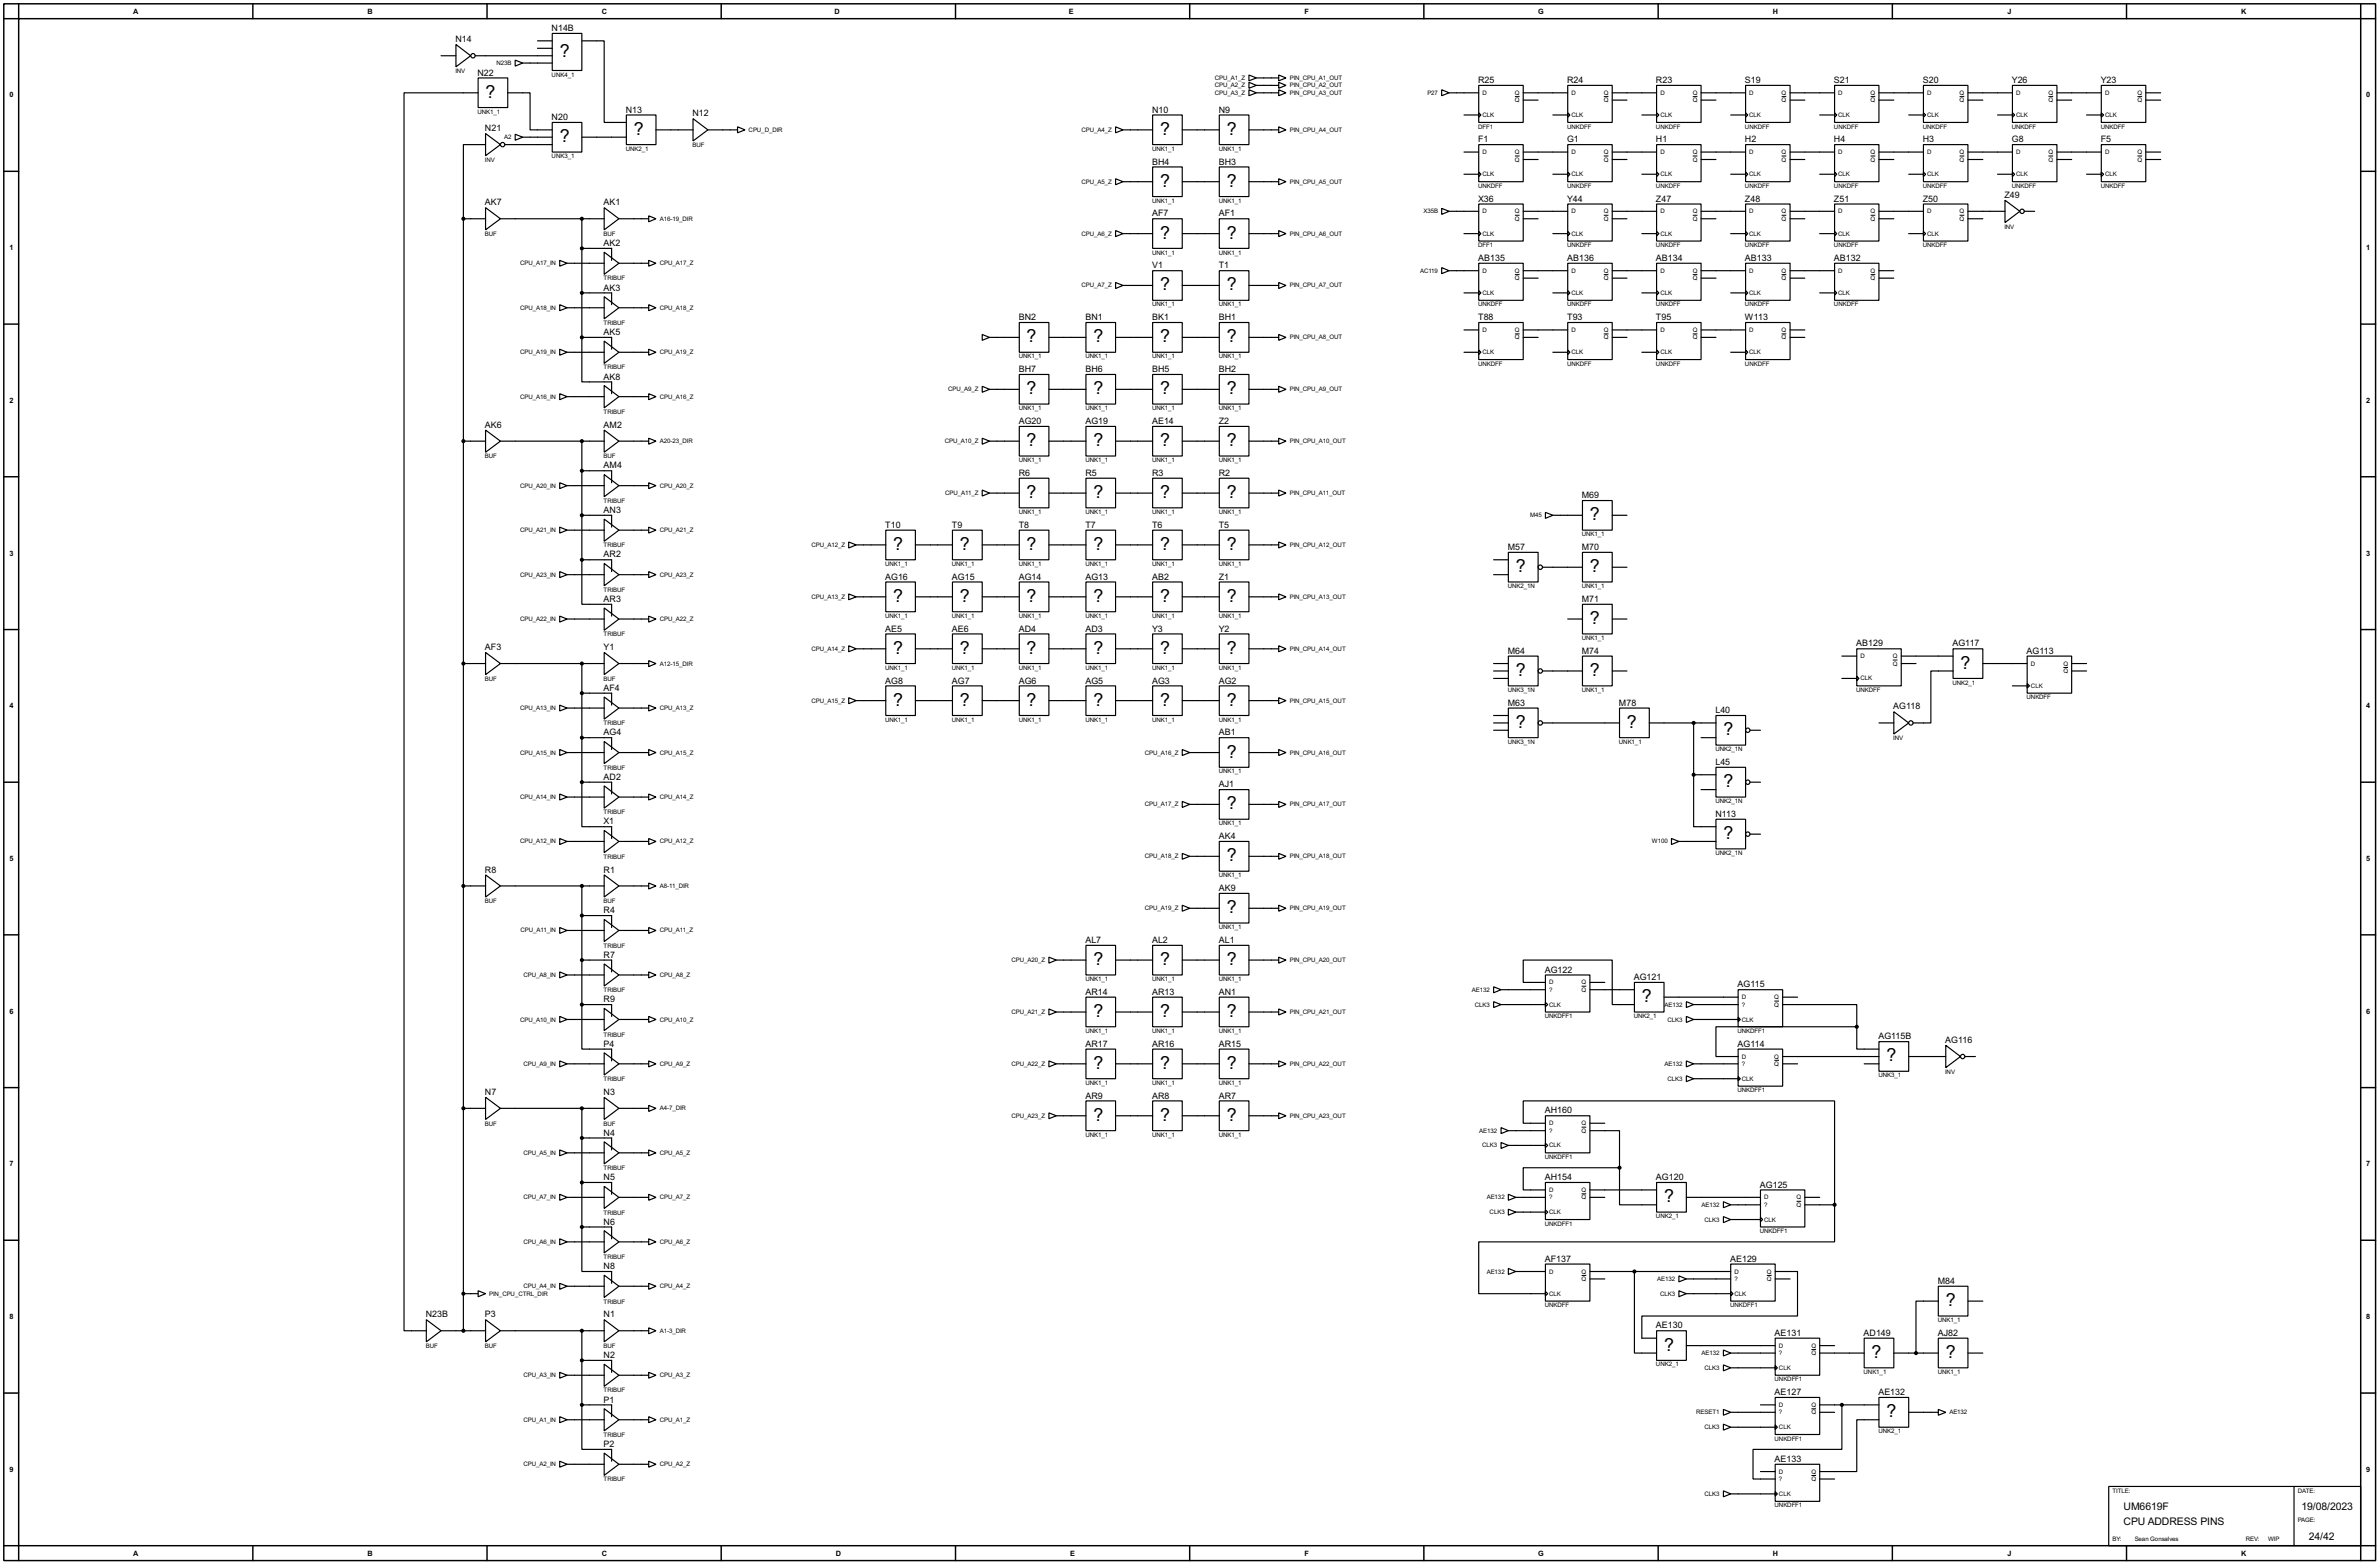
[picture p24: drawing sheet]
<svg xmlns="http://www.w3.org/2000/svg" width="815mm" height="536mm" viewBox="0 0 815 536" stroke-linecap="round" stroke-linejoin="round" font-family="sans-serif">
<defs><g id="words">
<g font-size="6.9">
<text x="191.8" y="19.5">?</text>
<text x="166.4" y="33.4">?</text>
<text x="217.2" y="46.1">?</text>
<text x="397.6" y="46.1">?</text>
<text x="420.4" y="46.1">?</text>
<text x="191.8" y="48.7">?</text>
<text x="397.6" y="64">?</text>
<text x="420.4" y="64">?</text>
<text x="397.6" y="81.8">?</text>
<text x="420.4" y="81.8">?</text>
<text x="397.6" y="99.5">?</text>
<text x="420.4" y="99.5">?</text>
<text x="351.8" y="117.3">?</text>
<text x="374.7" y="117.3">?</text>
<text x="397.6" y="117.3">?</text>
<text x="420.4" y="117.3">?</text>
<text x="351.8" y="135">?</text>
<text x="374.7" y="135">?</text>
<text x="397.6" y="135">?</text>
<text x="420.4" y="135">?</text>
<text x="351.8" y="152.9">?</text>
<text x="374.7" y="152.9">?</text>
<text x="397.6" y="152.9">?</text>
<text x="420.4" y="152.9">?</text>
<text x="351.8" y="170.7">?</text>
<text x="374.7" y="170.7">?</text>
<text x="397.6" y="170.7">?</text>
<text x="420.4" y="170.7">?</text>
<text x="544.9" y="178.3">?</text>
<text x="306.1" y="188.4">?</text>
<text x="329" y="188.4">?</text>
<text x="351.8" y="188.4">?</text>
<text x="374.7" y="188.4">?</text>
<text x="397.6" y="188.4">?</text>
<text x="420.4" y="188.4">?</text>
<text x="519.5" y="196.1">?</text>
<text x="544.9" y="196.1">?</text>
<text x="306.1" y="206.2">?</text>
<text x="329" y="206.2">?</text>
<text x="351.8" y="206.2">?</text>
<text x="374.7" y="206.2">?</text>
<text x="397.6" y="206.2">?</text>
<text x="420.4" y="206.2">?</text>
<text x="544.9" y="213.8">?</text>
<text x="306.1" y="224">?</text>
<text x="329" y="224">?</text>
<text x="351.8" y="224">?</text>
<text x="374.7" y="224">?</text>
<text x="397.6" y="224">?</text>
<text x="420.4" y="224">?</text>
<text x="519.5" y="231.6">?</text>
<text x="544.9" y="231.6">?</text>
<text x="671.9" y="229.1">?</text>
<text x="306.1" y="241.8">?</text>
<text x="329" y="241.8">?</text>
<text x="351.8" y="241.8">?</text>
<text x="374.7" y="241.8">?</text>
<text x="397.6" y="241.8">?</text>
<text x="420.4" y="241.8">?</text>
<text x="519.5" y="249.4">?</text>
<text x="557.6" y="249.4">?</text>
<text x="590.6" y="251.9">?</text>
<text x="420.4" y="259.6">?</text>
<text x="590.6" y="269.7">?</text>
<text x="420.4" y="277.3">?</text>
<text x="590.6" y="287.5">?</text>
<text x="420.4" y="295.1">?</text>
<text x="420.4" y="312.9">?</text>
<text x="374.7" y="330.7">?</text>
<text x="397.6" y="330.7">?</text>
<text x="420.4" y="330.7">?</text>
<text x="562.7" y="343.4">?</text>
<text x="374.7" y="348.5">?</text>
<text x="397.6" y="348.5">?</text>
<text x="420.4" y="348.5">?</text>
<text x="646.5" y="363.7">?</text>
<text x="374.7" y="366.2">?</text>
<text x="397.6" y="366.2">?</text>
<text x="420.4" y="366.2">?</text>
<text x="374.7" y="384">?</text>
<text x="397.6" y="384">?</text>
<text x="420.4" y="384">?</text>
<text x="570.3" y="412">?</text>
<text x="666.8" y="447.5">?</text>
<text x="570.3" y="462.8">?</text>
<text x="641.4" y="465.3">?</text>
<text x="666.8" y="465.3">?</text>
<text x="646.5" y="485.6">?</text>
</g>
<g font-size="4">
<text x="727.8" y="517.5">UM6619F</text>
<text x="788.7" y="517.5">19/08/2023</text>
<text x="727.8" y="522.5">CPU ADDRESS PINS</text>
<text x="791.3" y="527.6">24/42</text>
</g>
<g font-size="3.4">
<text x="189.1" y="10.6">N14B</text>
<text x="156.1" y="14.5">N14</text>
<text x="163.7" y="25.9">N22</text>
<text x="506.6" y="28.4">R25</text>
<text x="537.1" y="28.4">R24</text>
<text x="567.5" y="28.4">R23</text>
<text x="598" y="28.4">S19</text>
<text x="628.5" y="28.4">S21</text>
<text x="659" y="28.4">S20</text>
<text x="689.5" y="28.4">Y26</text>
<text x="719.9" y="28.4">Y23</text>
<text x="189.1" y="41.1">N20</text>
<text x="214.5" y="38.6">N13</text>
<text x="237.3" y="39.9">N12</text>
<text x="394.8" y="38.6">N10</text>
<text x="417.7" y="38.6">N9</text>
<text x="166.2" y="45">N21</text>
<text x="506.6" y="48.7">F1</text>
<text x="537.1" y="48.7">G1</text>
<text x="567.5" y="48.7">H1</text>
<text x="598" y="48.7">H2</text>
<text x="628.5" y="48.7">H4</text>
<text x="659" y="48.7">H3</text>
<text x="689.5" y="48.7">G8</text>
<text x="719.9" y="48.7">F5</text>
<text x="394.8" y="56.4">BH4</text>
<text x="417.7" y="56.4">BH3</text>
<text x="166.2" y="70.4">AK7</text>
<text x="206.9" y="70.4">AK1</text>
<text x="506.6" y="69.1">X36</text>
<text x="537.1" y="69.1">Y44</text>
<text x="567.5" y="69.1">Z47</text>
<text x="598" y="69.1">Z48</text>
<text x="628.5" y="69.1">Z51</text>
<text x="659" y="69.1">Z50</text>
<text x="686.9" y="67.8">Z49</text>
<text x="394.8" y="74.1">AF7</text>
<text x="417.7" y="74.1">AF1</text>
<text x="206.9" y="84.3">AK2</text>
<text x="506.6" y="89.4">AB135</text>
<text x="537.1" y="89.4">AB136</text>
<text x="567.5" y="89.4">AB134</text>
<text x="598" y="89.4">AB133</text>
<text x="628.5" y="89.4">AB132</text>
<text x="394.8" y="92">V1</text>
<text x="417.7" y="92">T1</text>
<text x="206.9" y="99.5">AK3</text>
<text x="349.1" y="109.7">BN2</text>
<text x="372" y="109.7">BN1</text>
<text x="394.8" y="109.7">BK1</text>
<text x="417.7" y="109.7">BH1</text>
<text x="506.6" y="109.7">T88</text>
<text x="537.1" y="109.7">T93</text>
<text x="567.5" y="109.7">T95</text>
<text x="598" y="109.7">W113</text>
<text x="206.9" y="114.8">AK5</text>
<text x="206.9" y="130.1">AK8</text>
<text x="349.1" y="127.5">BH7</text>
<text x="372" y="127.5">BH6</text>
<text x="394.8" y="127.5">BH5</text>
<text x="417.7" y="127.5">BH2</text>
<text x="166.2" y="146.6">AK6</text>
<text x="206.9" y="146.6">AM2</text>
<text x="349.1" y="145.3">AG20</text>
<text x="372" y="145.3">AG19</text>
<text x="394.8" y="145.3">AE14</text>
<text x="417.7" y="145.3">Z2</text>
<text x="206.9" y="160.5">AM4</text>
<text x="349.1" y="163">R6</text>
<text x="372" y="163">R5</text>
<text x="394.8" y="163">R3</text>
<text x="417.7" y="163">R2</text>
<text x="542.1" y="170.7">M69</text>
<text x="206.9" y="175.7">AN3</text>
<text x="303.4" y="180.9">T10</text>
<text x="326.2" y="180.9">T9</text>
<text x="349.1" y="180.9">T8</text>
<text x="372" y="180.9">T7</text>
<text x="394.8" y="180.9">T6</text>
<text x="417.7" y="180.9">T5</text>
<text x="206.9" y="191">AR2</text>
<text x="516.7" y="188.5">M57</text>
<text x="542.1" y="188.5">M70</text>
<text x="303.4" y="198.6">AG16</text>
<text x="326.2" y="198.6">AG15</text>
<text x="349.1" y="198.6">AG14</text>
<text x="372" y="198.6">AG13</text>
<text x="394.8" y="198.6">AB2</text>
<text x="417.7" y="198.6">Z1</text>
<text x="206.9" y="206.3">AR3</text>
<text x="542.1" y="206.3">M71</text>
<text x="303.4" y="216.4">AE5</text>
<text x="326.2" y="216.4">AE6</text>
<text x="349.1" y="216.4">AD4</text>
<text x="372" y="216.4">AD3</text>
<text x="394.8" y="216.4">Y3</text>
<text x="417.7" y="216.4">Y2</text>
<text x="636.1" y="221.5">AB129</text>
<text x="669.1" y="221.5">AG117</text>
<text x="166.2" y="222.8">AF3</text>
<text x="206.9" y="222.8">Y1</text>
<text x="516.7" y="224">M64</text>
<text x="542.1" y="224">M74</text>
<text x="694.5" y="224">AG113</text>
<text x="206.9" y="236.7">AF4</text>
<text x="303.4" y="234.2">AG8</text>
<text x="326.2" y="234.2">AG7</text>
<text x="349.1" y="234.2">AG6</text>
<text x="372" y="234.2">AG5</text>
<text x="394.8" y="234.2">AG3</text>
<text x="417.7" y="234.2">AG2</text>
<text x="516.7" y="241.8">M63</text>
<text x="554.8" y="241.8">M78</text>
<text x="587.9" y="244.4">L40</text>
<text x="648.8" y="243.1">AG118</text>
<text x="206.9" y="252">AG4</text>
<text x="417.7" y="252">AB1</text>
<text x="587.9" y="262.1">L45</text>
<text x="206.9" y="267.2">AD2</text>
<text x="417.7" y="269.8">AJ1</text>
<text x="587.9" y="279.9">N113</text>
<text x="206.9" y="282.5">X1</text>
<text x="417.7" y="287.5">AK4</text>
<text x="166.2" y="299">R8</text>
<text x="206.9" y="299">R1</text>
<text x="417.7" y="305.3">AK9</text>
<text x="206.9" y="312.9">R4</text>
<text x="372" y="323.1">AL7</text>
<text x="394.8" y="323.1">AL2</text>
<text x="417.7" y="323.1">AL1</text>
<text x="206.9" y="328.2">R7</text>
<text x="529.4" y="333.3">AG122</text>
<text x="559.9" y="335.8">AG121</text>
<text x="372" y="340.9">AR14</text>
<text x="394.8" y="340.9">AR13</text>
<text x="417.7" y="340.9">AN1</text>
<text x="595.5" y="338.3">AG115</text>
<text x="206.9" y="343.4">R9</text>
<text x="206.9" y="358.7">P4</text>
<text x="372" y="358.7">AR17</text>
<text x="394.8" y="358.7">AR16</text>
<text x="417.7" y="358.7">AR15</text>
<text x="595.5" y="358.7">AG114</text>
<text x="643.7" y="356.1">AG115B</text>
<text x="666.6" y="357.4">AG116</text>
<text x="166.2" y="375.2">N7</text>
<text x="206.9" y="375.2">N3</text>
<text x="372" y="376.4">AR9</text>
<text x="394.8" y="376.4">AR8</text>
<text x="417.7" y="376.4">AR7</text>
<text x="529.4" y="381.5">AH160</text>
<text x="206.9" y="389.1">N4</text>
<text x="206.9" y="404.4">N5</text>
<text x="529.4" y="404.4">AH154</text>
<text x="567.5" y="404.4">AG120</text>
<text x="603.1" y="406.9">AG125</text>
<text x="206.9" y="419.6">N6</text>
<text x="206.9" y="434.9">N8</text>
<text x="529.4" y="432.3">AF137</text>
<text x="592.9" y="432.3">AE129</text>
<text x="664.1" y="439.9">M84</text>
<text x="145.9" y="451.4">N23B</text>
<text x="166.2" y="451.4">P3</text>
<text x="206.9" y="451.4">N1</text>
<text x="567.5" y="455.2">AE130</text>
<text x="608.2" y="457.7">AE131</text>
<text x="638.7" y="457.7">AD149</text>
<text x="664.1" y="457.7">AJ82</text>
<text x="206.9" y="465.3">N2</text>
<text x="608.2" y="478">AE127</text>
<text x="643.7" y="478">AE132</text>
<text x="206.9" y="480.6">P1</text>
<text x="206.9" y="495.8">P2</text>
<text x="608.2" y="500.9">AE133</text>
</g>
<g font-size="2.8">
<text x="45.7" y="4.7">A</text>
<text x="126" y="4.7">B</text>
<text x="206.2" y="4.7">C</text>
<text x="286" y="4.7">D</text>
<text x="366.3" y="4.7">E</text>
<text x="447.1" y="4.7">F</text>
<text x="527.2" y="4.7">G</text>
<text x="607.5" y="4.7">H</text>
<text x="688" y="4.7">J</text>
<text x="768.1" y="4.7">K</text>
<text x="3.2" y="33.4">0</text>
<text x="810.9" y="33.4">0</text>
<text x="3.2" y="85.7">1</text>
<text x="810.9" y="85.7">1</text>
<text x="3.2" y="138.1">2</text>
<text x="810.9" y="138.1">2</text>
<text x="3.2" y="190.4">3</text>
<text x="810.9" y="190.4">3</text>
<text x="3.2" y="242.7">4</text>
<text x="810.9" y="242.7">4</text>
<text x="3.2" y="295">5</text>
<text x="810.9" y="295">5</text>
<text x="3.2" y="347.4">6</text>
<text x="810.9" y="347.4">6</text>
<text x="3.2" y="399.7">7</text>
<text x="810.9" y="399.7">7</text>
<text x="3.2" y="452">8</text>
<text x="810.9" y="452">8</text>
<text x="3.2" y="504.3">9</text>
<text x="810.9" y="504.3">9</text>
<text x="45.7" y="533">A</text>
<text x="126" y="533">B</text>
<text x="206.2" y="533">C</text>
<text x="286.5" y="533">D</text>
<text x="366.8" y="533">E</text>
<text x="447.1" y="533">F</text>
<text x="527.2" y="533">G</text>
<text x="607.5" y="533">H</text>
<text x="688" y="533">J</text>
<text x="768.1" y="533">K</text>
</g>
<g font-size="2.4">
<text x="170.2" y="22.3">N23B</text>
<text x="156.1" y="25">INV</text>
<text x="189.1" y="26.2">UNK4_1</text>
<text x="416.4" y="27.4">CPU_A1_Z</text>
<text x="416.4" y="30">CPU_A2_Z</text>
<text x="442" y="27.4">PIN_CPU_A1_OUT</text>
<text x="442" y="30">PIN_CPU_A2_OUT</text>
<text x="416.4" y="32.5">CPU_A3_Z</text>
<text x="442" y="32.5">PIN_CPU_A3_OUT</text>
<text x="489.2" y="32.5">P27</text>
<text x="508.1" y="32.5">D</text>
<text x="519.2" y="35">Q</text>
<text x="519.2" y="32.5">Q</text>
<text x="538.5" y="32.5">D</text>
<text x="549.6" y="35">Q</text>
<text x="549.6" y="32.5">Q</text>
<text x="569" y="32.5">D</text>
<text x="580.1" y="35">Q</text>
<text x="580.1" y="32.5">Q</text>
<text x="599.5" y="32.5">D</text>
<text x="610.6" y="35">Q</text>
<text x="610.6" y="32.5">Q</text>
<text x="630" y="32.5">D</text>
<text x="641.1" y="35">Q</text>
<text x="641.1" y="32.5">Q</text>
<text x="660.5" y="32.5">D</text>
<text x="671.6" y="35">Q</text>
<text x="671.6" y="32.5">Q</text>
<text x="690.9" y="32.5">D</text>
<text x="702" y="35">Q</text>
<text x="702" y="32.5">Q</text>
<text x="721.4" y="32.5">D</text>
<text x="732.5" y="35">Q</text>
<text x="732.5" y="32.5">Q</text>
<text x="163.7" y="38.9">UNK1_1</text>
<text x="508.1" y="40.1">CLK</text>
<text x="538.5" y="40.1">CLK</text>
<text x="569" y="40.1">CLK</text>
<text x="599.5" y="40.1">CLK</text>
<text x="630" y="40.1">CLK</text>
<text x="660.5" y="40.1">CLK</text>
<text x="690.9" y="40.1">CLK</text>
<text x="721.4" y="40.1">CLK</text>
<text x="172.8" y="47.7">A2</text>
<text x="256.6" y="45.2">CPU_D_DIR</text>
<text x="370.7" y="45.2">CPU_A4_Z</text>
<text x="442" y="45.2">PIN_CPU_A4_OUT</text>
<text x="506.6" y="44.1">DFF1</text>
<text x="537.1" y="44.1">UNKDFF</text>
<text x="567.5" y="44.1">UNKDFF</text>
<text x="598" y="44.1">UNKDFF</text>
<text x="628.5" y="44.1">UNKDFF</text>
<text x="659" y="44.1">UNKDFF</text>
<text x="689.5" y="44.1">UNKDFF</text>
<text x="719.9" y="44.1">UNKDFF</text>
<text x="214.5" y="51.6">UNK2_1</text>
<text x="237.3" y="50.4">BUF</text>
<text x="394.8" y="51.6">UNK1_1</text>
<text x="417.7" y="51.6">UNK1_1</text>
<text x="508.1" y="52.8">D</text>
<text x="519.2" y="52.8">Q</text>
<text x="538.5" y="52.8">D</text>
<text x="549.6" y="52.8">Q</text>
<text x="569" y="52.8">D</text>
<text x="580.1" y="52.8">Q</text>
<text x="599.5" y="52.8">D</text>
<text x="610.6" y="52.8">Q</text>
<text x="630" y="52.8">D</text>
<text x="641.1" y="52.8">Q</text>
<text x="660.5" y="52.8">D</text>
<text x="671.6" y="52.8">Q</text>
<text x="690.9" y="52.8">D</text>
<text x="702" y="52.8">Q</text>
<text x="721.4" y="52.8">D</text>
<text x="732.5" y="52.8">Q</text>
<text x="166.2" y="55.5">INV</text>
<text x="189.1" y="54.2">UNK3_1</text>
<text x="519.2" y="55.4">Q</text>
<text x="549.6" y="55.4">Q</text>
<text x="580.1" y="55.4">Q</text>
<text x="610.6" y="55.4">Q</text>
<text x="641.1" y="55.4">Q</text>
<text x="671.6" y="55.4">Q</text>
<text x="702" y="55.4">Q</text>
<text x="732.5" y="55.4">Q</text>
<text x="370.7" y="62.9">CPU_A5_Z</text>
<text x="442" y="62.9">PIN_CPU_A5_OUT</text>
<text x="506.6" y="64.3">UNKDFF</text>
<text x="508.1" y="60.4">CLK</text>
<text x="537.1" y="64.3">UNKDFF</text>
<text x="538.5" y="60.4">CLK</text>
<text x="567.5" y="64.3">UNKDFF</text>
<text x="569" y="60.4">CLK</text>
<text x="598" y="64.3">UNKDFF</text>
<text x="599.5" y="60.4">CLK</text>
<text x="628.5" y="64.3">UNKDFF</text>
<text x="630" y="60.4">CLK</text>
<text x="659" y="64.3">UNKDFF</text>
<text x="660.5" y="60.4">CLK</text>
<text x="689.5" y="64.3">UNKDFF</text>
<text x="690.9" y="60.4">CLK</text>
<text x="719.9" y="64.3">UNKDFF</text>
<text x="721.4" y="60.4">CLK</text>
<text x="394.8" y="69.5">UNK1_1</text>
<text x="417.7" y="69.5">UNK1_1</text>
<text x="226.1" y="75.6">A16-19_DIR</text>
<text x="487.8" y="73.1">X35B</text>
<text x="508.1" y="73.1">D</text>
<text x="519.2" y="75.6">Q</text>
<text x="519.2" y="73.1">Q</text>
<text x="538.5" y="73.1">D</text>
<text x="549.6" y="75.6">Q</text>
<text x="549.6" y="73.1">Q</text>
<text x="569" y="73.1">D</text>
<text x="580.1" y="75.6">Q</text>
<text x="580.1" y="73.1">Q</text>
<text x="599.5" y="73.1">D</text>
<text x="610.6" y="75.6">Q</text>
<text x="610.6" y="73.1">Q</text>
<text x="630" y="73.1">D</text>
<text x="641.1" y="75.6">Q</text>
<text x="641.1" y="73.1">Q</text>
<text x="660.5" y="73.1">D</text>
<text x="671.6" y="75.6">Q</text>
<text x="671.6" y="73.1">Q</text>
<text x="166.2" y="80.9">BUF</text>
<text x="206.9" y="80.9">BUF</text>
<text x="370.7" y="80.8">CPU_A6_Z</text>
<text x="442" y="80.8">PIN_CPU_A6_OUT</text>
<text x="508.1" y="80.8">CLK</text>
<text x="538.5" y="80.8">CLK</text>
<text x="569" y="80.8">CLK</text>
<text x="599.5" y="80.8">CLK</text>
<text x="630" y="80.8">CLK</text>
<text x="660.5" y="80.8">CLK</text>
<text x="686.9" y="78.3">INV</text>
<text x="394.8" y="87.2">UNK1_1</text>
<text x="417.7" y="87.2">UNK1_1</text>
<text x="506.6" y="84.7">DFF1</text>
<text x="537.1" y="84.7">UNKDFF</text>
<text x="567.5" y="84.7">UNKDFF</text>
<text x="598" y="84.7">UNKDFF</text>
<text x="628.5" y="84.7">UNKDFF</text>
<text x="659" y="84.7">UNKDFF</text>
<text x="178.3" y="90.9">CPU_A17_IN</text>
<text x="226.1" y="90.9">CPU_A17_Z</text>
<text x="486.7" y="93.5">AC119</text>
<text x="508.1" y="93.5">D</text>
<text x="519.2" y="96">Q</text>
<text x="519.2" y="93.5">Q</text>
<text x="538.5" y="93.5">D</text>
<text x="549.6" y="96">Q</text>
<text x="549.6" y="93.5">Q</text>
<text x="569" y="93.5">D</text>
<text x="580.1" y="96">Q</text>
<text x="580.1" y="93.5">Q</text>
<text x="599.5" y="93.5">D</text>
<text x="610.6" y="96">Q</text>
<text x="610.6" y="93.5">Q</text>
<text x="630" y="93.5">D</text>
<text x="641.1" y="96">Q</text>
<text x="641.1" y="93.5">Q</text>
<text x="206.9" y="96.1">TRIBUF</text>
<text x="370.7" y="98.5">CPU_A7_Z</text>
<text x="442" y="98.5">PIN_CPU_A7_OUT</text>
<text x="508.1" y="101">CLK</text>
<text x="538.5" y="101">CLK</text>
<text x="569" y="101">CLK</text>
<text x="599.5" y="101">CLK</text>
<text x="630" y="101">CLK</text>
<text x="178.3" y="106.2">CPU_A18_IN</text>
<text x="226.1" y="106.2">CPU_A18_Z</text>
<text x="394.8" y="105">UNK1_1</text>
<text x="417.7" y="105">UNK1_1</text>
<text x="506.6" y="105">UNKDFF</text>
<text x="537.1" y="105">UNKDFF</text>
<text x="567.5" y="105">UNKDFF</text>
<text x="598" y="105">UNKDFF</text>
<text x="628.5" y="105">UNKDFF</text>
<text x="206.9" y="111.4">TRIBUF</text>
<text x="508.1" y="113.7">D</text>
<text x="519.2" y="113.7">Q</text>
<text x="538.5" y="113.7">D</text>
<text x="549.6" y="113.7">Q</text>
<text x="569" y="113.7">D</text>
<text x="580.1" y="113.7">Q</text>
<text x="599.5" y="113.7">D</text>
<text x="610.6" y="113.7">Q</text>
<text x="442" y="116.3">PIN_CPU_A8_OUT</text>
<text x="519.2" y="116.3">Q</text>
<text x="549.6" y="116.3">Q</text>
<text x="580.1" y="116.3">Q</text>
<text x="610.6" y="116.3">Q</text>
<text x="178.3" y="121.4">CPU_A19_IN</text>
<text x="226.1" y="121.4">CPU_A19_Z</text>
<text x="349.1" y="122.8">UNK1_1</text>
<text x="372" y="122.8">UNK1_1</text>
<text x="394.8" y="122.8">UNK1_1</text>
<text x="417.7" y="122.8">UNK1_1</text>
<text x="506.6" y="125.3">UNKDFF</text>
<text x="508.1" y="121.4">CLK</text>
<text x="537.1" y="125.3">UNKDFF</text>
<text x="538.5" y="121.4">CLK</text>
<text x="567.5" y="125.3">UNKDFF</text>
<text x="569" y="121.4">CLK</text>
<text x="598" y="125.3">UNKDFF</text>
<text x="599.5" y="121.4">CLK</text>
<text x="206.9" y="126.6">TRIBUF</text>
<text x="178.3" y="136.6">CPU_A16_IN</text>
<text x="226.1" y="136.6">CPU_A16_Z</text>
<text x="324.9" y="134.1">CPU_A9_Z</text>
<text x="442" y="134.1">PIN_CPU_A9_OUT</text>
<text x="206.9" y="141.8">TRIBUF</text>
<text x="349.1" y="140.5">UNK1_1</text>
<text x="372" y="140.5">UNK1_1</text>
<text x="394.8" y="140.5">UNK1_1</text>
<text x="417.7" y="140.5">UNK1_1</text>
<text x="226.1" y="151.8">A20-23_DIR</text>
<text x="323.8" y="151.8">CPU_A10_Z</text>
<text x="442" y="151.8">PIN_CPU_A10_OUT</text>
<text x="166.2" y="157.1">BUF</text>
<text x="206.9" y="157.1">BUF</text>
<text x="349.1" y="158.4">UNK1_1</text>
<text x="372" y="158.4">UNK1_1</text>
<text x="394.8" y="158.4">UNK1_1</text>
<text x="417.7" y="158.4">UNK1_1</text>
<text x="178.3" y="167.1">CPU_A20_IN</text>
<text x="226.1" y="167.1">CPU_A20_Z</text>
<text x="206.9" y="172.3">TRIBUF</text>
<text x="323.9" y="169.7">CPU_A11_Z</text>
<text x="442" y="169.7">PIN_CPU_A11_OUT</text>
<text x="349.1" y="176.1">UNK1_1</text>
<text x="372" y="176.1">UNK1_1</text>
<text x="394.8" y="176.1">UNK1_1</text>
<text x="417.7" y="176.1">UNK1_1</text>
<text x="524.4" y="177.3">M45</text>
<text x="178.3" y="182.4">CPU_A21_IN</text>
<text x="226.1" y="182.4">CPU_A21_Z</text>
<text x="542.1" y="183.8">UNK1_1</text>
<text x="206.9" y="187.6">TRIBUF</text>
<text x="278.1" y="187.4">CPU_A12_Z</text>
<text x="442" y="187.4">PIN_CPU_A12_OUT</text>
<text x="178.3" y="197.6">CPU_A23_IN</text>
<text x="226.1" y="197.6">CPU_A23_Z</text>
<text x="303.4" y="193.9">UNK1_1</text>
<text x="326.2" y="193.9">UNK1_1</text>
<text x="349.1" y="193.9">UNK1_1</text>
<text x="372" y="193.9">UNK1_1</text>
<text x="394.8" y="193.9">UNK1_1</text>
<text x="417.7" y="193.9">UNK1_1</text>
<text x="206.9" y="202.8">TRIBUF</text>
<text x="516.7" y="201.5">UNK2_1N</text>
<text x="542.1" y="201.5">UNK1_1</text>
<text x="278.1" y="205.2">CPU_A13_Z</text>
<text x="442" y="205.2">PIN_CPU_A13_OUT</text>
<text x="178.3" y="212.8">CPU_A22_IN</text>
<text x="226.1" y="212.8">CPU_A22_Z</text>
<text x="303.4" y="211.7">UNK1_1</text>
<text x="326.2" y="211.7">UNK1_1</text>
<text x="349.1" y="211.7">UNK1_1</text>
<text x="372" y="211.7">UNK1_1</text>
<text x="394.8" y="211.7">UNK1_1</text>
<text x="417.7" y="211.7">UNK1_1</text>
<text x="206.9" y="218.1">TRIBUF</text>
<text x="542.1" y="219.3">UNK1_1</text>
<text x="278.1" y="223">CPU_A14_Z</text>
<text x="442" y="223">PIN_CPU_A14_OUT</text>
<text x="637.6" y="225.5">D</text>
<text x="648.7" y="225.5">Q</text>
<text x="166.2" y="233.3">BUF</text>
<text x="206.9" y="233.3">BUF</text>
<text x="226.1" y="228.1">A12-15_DIR</text>
<text x="303.4" y="229.5">UNK1_1</text>
<text x="326.2" y="229.5">UNK1_1</text>
<text x="349.1" y="229.5">UNK1_1</text>
<text x="372" y="229.5">UNK1_1</text>
<text x="394.8" y="229.5">UNK1_1</text>
<text x="417.7" y="229.5">UNK1_1</text>
<text x="637.6" y="233.2">CLK</text>
<text x="648.7" y="228.1">Q</text>
<text x="696" y="228.1">D</text>
<text x="707.1" y="230.6">Q</text>
<text x="707.1" y="228.1">Q</text>
<text x="516.7" y="237.1">UNK3_1N</text>
<text x="542.1" y="237.1">UNK1_1</text>
<text x="636.1" y="237.1">UNKDFF</text>
<text x="669.1" y="234.6">UNK2_1</text>
<text x="694.5" y="239.6">UNKDFF</text>
<text x="696" y="235.7">CLK</text>
<text x="178.3" y="243.3">CPU_A13_IN</text>
<text x="226.1" y="243.3">CPU_A13_Z</text>
<text x="278.1" y="240.8">CPU_A15_Z</text>
<text x="442" y="240.8">PIN_CPU_A15_OUT</text>
<text x="206.9" y="248.5">TRIBUF</text>
<text x="303.4" y="247.3">UNK1_1</text>
<text x="326.2" y="247.3">UNK1_1</text>
<text x="349.1" y="247.3">UNK1_1</text>
<text x="372" y="247.3">UNK1_1</text>
<text x="394.8" y="247.3">UNK1_1</text>
<text x="417.7" y="247.3">UNK1_1</text>
<text x="516.7" y="254.9">UNK3_1N</text>
<text x="554.8" y="254.9">UNK1_1</text>
<text x="587.9" y="257.4">UNK2_1N</text>
<text x="648.8" y="253.6">INV</text>
<text x="178.3" y="258.6">CPU_A15_IN</text>
<text x="206.9" y="263.8">TRIBUF</text>
<text x="226.1" y="258.6">CPU_A15_Z</text>
<text x="392.4" y="258.6">CPU_A16_Z</text>
<text x="442" y="258.6">PIN_CPU_A16_OUT</text>
<text x="417.7" y="265">UNK1_1</text>
<text x="178.3" y="273.8">CPU_A14_IN</text>
<text x="226.1" y="273.8">CPU_A14_Z</text>
<text x="587.9" y="275.2">UNK2_1N</text>
<text x="206.9" y="279">TRIBUF</text>
<text x="392.4" y="276.3">CPU_A17_Z</text>
<text x="442" y="276.3">PIN_CPU_A17_OUT</text>
<text x="417.7" y="282.8">UNK1_1</text>
<text x="178.3" y="289">CPU_A12_IN</text>
<text x="226.1" y="289">CPU_A12_Z</text>
<text x="566.1" y="289">W100</text>
<text x="587.9" y="293">UNK2_1N</text>
<text x="206.9" y="294.3">TRIBUF</text>
<text x="392.4" y="294.1">CPU_A18_Z</text>
<text x="442" y="294.1">PIN_CPU_A18_OUT</text>
<text x="226.1" y="304.3">A8-11_DIR</text>
<text x="417.7" y="300.6">UNK1_1</text>
<text x="166.2" y="309.5">BUF</text>
<text x="206.9" y="309.5">BUF</text>
<text x="392.4" y="311.9">CPU_A19_Z</text>
<text x="442" y="311.9">PIN_CPU_A19_OUT</text>
<text x="178.4" y="319.5">CPU_A11_IN</text>
<text x="226.1" y="319.5">CPU_A11_Z</text>
<text x="417.7" y="318.4">UNK1_1</text>
<text x="206.9" y="324.7">TRIBUF</text>
<text x="346.6" y="329.7">CPU_A20_Z</text>
<text x="442" y="329.7">PIN_CPU_A20_OUT</text>
<text x="179.4" y="334.8">CPU_A8_IN</text>
<text x="226.1" y="334.8">CPU_A8_Z</text>
<text x="206.9" y="340">TRIBUF</text>
<text x="372" y="336.2">UNK1_1</text>
<text x="394.8" y="336.2">UNK1_1</text>
<text x="417.7" y="336.2">UNK1_1</text>
<text x="504.4" y="339.8">AE132</text>
<text x="530.9" y="337.3">D</text>
<text x="530.9" y="339.8">?</text>
<text x="542" y="339.8">Q</text>
<text x="542" y="337.3">Q</text>
<text x="346.6" y="347.5">CPU_A21_Z</text>
<text x="442" y="347.5">PIN_CPU_A21_OUT</text>
<text x="505.4" y="344.9">CLK3</text>
<text x="530.9" y="344.9">CLK</text>
<text x="570.5" y="344.9">AE132</text>
<text x="597" y="342.4">D</text>
<text x="597" y="344.9">?</text>
<text x="608.1" y="344.9">Q</text>
<text x="608.1" y="342.4">Q</text>
<text x="178.3" y="350">CPU_A10_IN</text>
<text x="226.1" y="350">CPU_A10_Z</text>
<text x="372" y="353.9">UNK1_1</text>
<text x="394.8" y="353.9">UNK1_1</text>
<text x="417.7" y="353.9">UNK1_1</text>
<text x="529.4" y="348.9">UNKDFF1</text>
<text x="559.9" y="348.9">UNK2_1</text>
<text x="571.5" y="350">CLK3</text>
<text x="595.5" y="353.9">UNKDFF1</text>
<text x="597" y="350">CLK</text>
<text x="206.9" y="355.2">TRIBUF</text>
<text x="179.4" y="365.2">CPU_A9_IN</text>
<text x="226.1" y="365.2">CPU_A9_Z</text>
<text x="346.6" y="365.2">CPU_A22_Z</text>
<text x="442" y="365.2">PIN_CPU_A22_OUT</text>
<text x="570.5" y="365.2">AE132</text>
<text x="597" y="362.7">D</text>
<text x="597" y="365.2">?</text>
<text x="608.1" y="365.2">Q</text>
<text x="608.1" y="362.7">Q</text>
<text x="206.9" y="370.4">TRIBUF</text>
<text x="372" y="371.7">UNK1_1</text>
<text x="394.8" y="371.7">UNK1_1</text>
<text x="417.7" y="371.7">UNK1_1</text>
<text x="571.5" y="370.3">CLK3</text>
<text x="597" y="370.3">CLK</text>
<text x="643.7" y="369.2">UNK3_1</text>
<text x="666.6" y="367.9">INV</text>
<text x="595.5" y="374.3">UNKDFF1</text>
<text x="226.1" y="380.5">A4-7_DIR</text>
<text x="346.6" y="383">CPU_A23_Z</text>
<text x="442" y="383">PIN_CPU_A23_OUT</text>
<text x="166.2" y="385.7">BUF</text>
<text x="206.9" y="385.7">BUF</text>
<text x="372" y="389.5">UNK1_1</text>
<text x="394.8" y="389.5">UNK1_1</text>
<text x="417.7" y="389.5">UNK1_1</text>
<text x="507" y="388.1">AE132</text>
<text x="530.9" y="385.6">D</text>
<text x="530.9" y="388.1">?</text>
<text x="542" y="388.1">Q</text>
<text x="542" y="385.6">Q</text>
<text x="179.4" y="395.7">CPU_A5_IN</text>
<text x="226.1" y="395.7">CPU_A5_Z</text>
<text x="508" y="393.2">CLK3</text>
<text x="530.9" y="393.2">CLK</text>
<text x="206.9" y="400.9">TRIBUF</text>
<text x="529.4" y="397.1">UNKDFF1</text>
<text x="179.4" y="411">CPU_A7_IN</text>
<text x="226.1" y="411">CPU_A7_Z</text>
<text x="509.5" y="411">AE132</text>
<text x="530.9" y="408.4">D</text>
<text x="530.9" y="411">?</text>
<text x="542" y="411">Q</text>
<text x="542" y="408.4">Q</text>
<text x="583.2" y="413.5">AE132</text>
<text x="604.6" y="411">D</text>
<text x="604.6" y="413.5">?</text>
<text x="615.7" y="413.5">Q</text>
<text x="615.7" y="411">Q</text>
<text x="206.9" y="416.2">TRIBUF</text>
<text x="510.5" y="416">CLK3</text>
<text x="529.4" y="420">UNKDFF1</text>
<text x="530.9" y="416">CLK</text>
<text x="567.5" y="417.4">UNK2_1</text>
<text x="584.2" y="418.6">CLK3</text>
<text x="604.6" y="418.6">CLK</text>
<text x="603.1" y="422.5">UNKDFF1</text>
<text x="179.4" y="426.2">CPU_A6_IN</text>
<text x="206.9" y="431.4">TRIBUF</text>
<text x="226.1" y="426.2">CPU_A6_Z</text>
<text x="509.5" y="436.4">AE132</text>
<text x="530.9" y="436.4">D</text>
<text x="542" y="436.4">Q</text>
<text x="594.4" y="436.4">D</text>
<text x="605.5" y="436.4">Q</text>
<text x="167.7" y="444">PIN_CPU_CTRL_DIR</text>
<text x="179.4" y="441.4">CPU_A4_IN</text>
<text x="226.1" y="441.4">CPU_A4_Z</text>
<text x="530.9" y="444">CLK</text>
<text x="542" y="438.9">Q</text>
<text x="567.9" y="438.9">AE132</text>
<text x="568.9" y="444">CLK3</text>
<text x="594.4" y="444">CLK</text>
<text x="594.4" y="438.9">?</text>
<text x="605.5" y="438.9">Q</text>
<text x="206.9" y="446.7">TRIBUF</text>
<text x="529.4" y="447.9">UNKDFF</text>
<text x="592.9" y="447.9">UNKDFF1</text>
<text x="664.1" y="453">UNK1_1</text>
<text x="145.9" y="461.9">BUF</text>
<text x="166.2" y="461.9">BUF</text>
<text x="206.9" y="461.9">BUF</text>
<text x="226.1" y="456.7">A1-3_DIR</text>
<text x="609.7" y="461.8">D</text>
<text x="620.8" y="461.8">Q</text>
<text x="583.2" y="464.3">AE132</text>
<text x="609.7" y="464.3">?</text>
<text x="620.8" y="464.3">Q</text>
<text x="179.4" y="471.9">CPU_A3_IN</text>
<text x="226.1" y="471.9">CPU_A3_Z</text>
<text x="567.5" y="468.2">UNK2_1</text>
<text x="584.2" y="469.4">CLK3</text>
<text x="608.2" y="473.3">UNKDFF1</text>
<text x="609.7" y="469.4">CLK</text>
<text x="638.7" y="470.8">UNK1_1</text>
<text x="664.1" y="470.8">UNK1_1</text>
<text x="206.9" y="477.1">TRIBUF</text>
<text x="581.3" y="484.6">RESET1</text>
<text x="609.7" y="482.1">D</text>
<text x="609.7" y="484.6">?</text>
<text x="620.8" y="484.6">Q</text>
<text x="620.8" y="482.1">Q</text>
<text x="668.1" y="484.6">AE132</text>
<text x="179.4" y="487.2">CPU_A1_IN</text>
<text x="226.1" y="487.2">CPU_A1_Z</text>
<text x="584.2" y="489.7">CLK3</text>
<text x="609.7" y="489.7">CLK</text>
<text x="643.7" y="491.1">UNK2_1</text>
<text x="206.9" y="492.4">TRIBUF</text>
<text x="608.2" y="493.6">UNKDFF1</text>
<text x="179.4" y="502.4">CPU_A2_IN</text>
<text x="226.1" y="502.4">CPU_A2_Z</text>
<text x="206.9" y="507.6">TRIBUF</text>
<text x="609.7" y="504.9">D</text>
<text x="609.7" y="507.5">?</text>
<text x="620.8" y="507.5">Q</text>
<text x="620.8" y="504.9">Q</text>
<text x="584.2" y="512.6">CLK3</text>
<text x="609.7" y="512.6">CLK</text>
<text x="724" y="511.5">TITLE:</text>
<text x="787.5" y="511.5">DATE:</text>
<text x="608.2" y="516.5">UNKDFF1</text>
<text x="787.5" y="521.6">PAGE:</text>
<text x="724" y="528">BY:</text>
<text x="731.6" y="528">Sean Gonsalves</text>
<text x="769.7" y="528">REV:</text>
<text x="777.3" y="528">WIP</text>
</g>
</g></defs>
<g fill="none" stroke="#000" stroke-width=".5">
<path d="M1.3 1.3h812.8v533.4h-812.8zM6.4 6.4h802.6v523.2h-802.6zM6.4 1.3v5.1h-5.1M86.7 1.3v5.1M166.9 1.3v5.1M247.2 1.3v5.1M327.5 1.3v5.1M407.7 1.3v5.1M488 1.3v5.1M568.3 1.3v5.1M648.5 1.3v5.1M728.8 1.3v5.1"/>
<path d="M809 1.3v5.1h5.1M1.3 58.7h5.1M809 58.7h5.1M1.3 111.1h5.1M809 111.1h5.1M1.3 163.4h5.1M809 163.4h5.1M1.3 215.7h5.1M809 215.7h5.1M1.3 268h5.1M809 268h5.1M1.3 320.3h5.1"/>
<path d="M809 320.3h5.1M1.3 372.7h5.1M809 372.7h5.1M1.3 425h5.1M809 425h5.1M1.3 477.3h5.1M809 477.3h5.1M1.3 529.6h5.1v5.1M86.7 529.6v5.1M166.9 529.6v5.1M247.2 529.6v5.1M327.5 529.6v5.1"/>
<path d="M407.7 529.6v5.1M488 529.6v5.1M568.3 529.6v5.1M648.5 529.6v5.1M728.8 529.6v5.1M814.1 529.6h-5.1v5.1"/>
</g>
<g fill="none" stroke="#000" stroke-width=".4">
<path d="M151.2 19.1h5.1M156.3 15.3l5 3.8-5 3.8zM162.9 19.1h26.4M184.2 14h5.1M184.2 16.6h5.1M189.3 11.5h10.1v12.7h-10.1zM199.4 14h7.7v28h7.6M163.9 26.7h10.1v10.2h-10.1zM163.9 31.8h-25.4v424.2h7.6M174 31.8h7.7v12.7h7.6M176.6 20.6l2.5 1-2.5 1.1zM179.1 21.6h10.2"/>
<path d="M214.7 39.4h10.1v10.2h-10.1zM395 39.4h10.2v10.2h-10.2zM417.9 39.4h10.1v10.2h-10.1zM428 25.7l2.6 1-2.6 1zM428 28.2l2.6 1.1-2.6 1zM428 30.8l2.6 1-2.6 1zM430.6 26.7h7.6M430.6 29.3h7.6M430.6 31.8h7.6M438.2 25.7l2.5 1-2.5 1zM438.2 28.2l2.5 1.1-2.5 1zM438.2 30.8l2.5 1-2.5 1z"/>
<path d="M494.1 30.8l2.5 1-2.5 1zM496.6 31.8h10.2M501.7 39.4h5.1M506.8 29.3h15.2v12.7h-15.2zM506.8 38.7l.7 .7-.7 .8zM522 31.8h15.3M522 34.3h5.1M532.2 39.4h5.1M537.3 29.3h15.2v12.7h-15.2zM537.3 38.7l.7 .7-.7 .8zM552.5 31.8h15.2M552.5 34.3h5.1"/>
<path d="M562.7 39.4h5M567.7 29.3h15.3v12.7h-15.3zM567.7 38.7l.8 .7-.8 .8zM583 31.8h15.2M583 34.3h5.1M593.1 39.4h5.1M598.2 29.3h15.3v12.7h-15.3zM598.2 38.7l.8 .7-.8 .8zM613.5 31.8h15.2M613.5 34.3h5M623.6 39.4h5.1M628.7 29.3h15.2v12.7h-15.2z"/>
<path d="M628.7 38.7l.8 .7-.8 .8zM643.9 31.8h15.3M643.9 34.3h5.1M654.1 39.4h5.1M659.2 29.3h15.2v12.7h-15.2zM659.2 38.7l.7 .7-.7 .8zM674.4 31.8h15.3M674.4 34.3h5.1M684.6 39.4h5.1M689.7 29.3h15.2v12.7h-15.2zM689.7 38.7l.7 .7-.7 .8zM704.9 31.8h15.2"/>
<path d="M704.9 34.3h5.1M715.1 39.4h5M720.1 29.3h15.3v12.7h-15.3zM720.1 38.7l.8 .7-.8 .8zM735.4 31.8h5.1M735.4 34.3h5.1M166.4 45.8l5.1 3.8-5.1 3.8zM166.4 49.6h-7.6v25.4M173 49.6h16.3M176.6 46l2.5 1-2.5 1.1zM179.1 47h10.2M189.3 42h10.1v10.1h-10.1z"/>
<path d="M199.4 47h15.3M224.8 44.5h12.7M237.5 40.7l5.1 3.8-5.1 3.8zM242.6 44.5h10.2M252.8 43.5l2.5 1-2.5 1zM382.3 43.5l2.6 1-2.6 1zM384.9 44.5h10.1M395 57.2h10.2v10.2h-10.2zM405.2 44.5h12.7M417.9 57.2h10.1v10.2h-10.1zM428 44.5h10.2M438.2 43.5l2.5 1-2.5 1z"/>
<path d="M501.7 52.1h5.1M501.7 59.7h5.1M506.8 49.6h15.2v12.7h-15.2zM506.8 59l.7 .7-.7 .8zM522 52.1h15.3M522 54.7h5.1M532.2 59.7h5.1M537.3 49.6h15.2v12.7h-15.2zM537.3 59l.7 .7-.7 .8zM552.5 52.1h15.2M552.5 54.7h5.1M562.7 59.7h5"/>
<path d="M567.7 49.6h15.3v12.7h-15.3zM567.7 59l.8 .7-.8 .8zM583 52.1h15.2M583 54.7h5.1M593.1 59.7h5.1M598.2 49.6h15.3v12.7h-15.3zM598.2 59l.8 .7-.8 .8zM613.5 52.1h15.2M613.5 54.7h5M623.6 59.7h5.1M628.7 49.6h15.2v12.7h-15.2zM628.7 59l.8 .7-.8 .8z"/>
<path d="M643.9 52.1h15.3M643.9 54.7h5.1M654.1 59.7h5.1M659.2 49.6h15.2v12.7h-15.2zM659.2 59l.7 .7-.7 .8zM674.4 52.1h15.3M674.4 54.7h5.1M684.6 59.7h5.1M689.7 49.6h15.2v12.7h-15.2zM689.7 59l.7 .7-.7 .8zM704.9 52.1h15.2M704.9 54.7h5.1"/>
<path d="M715.1 59.7h5M720.1 49.6h15.3v12.7h-15.3zM720.1 59l.8 .7-.8 .8zM735.4 52.1h5.1M735.4 54.7h5.1M158.8 75v381M158.8 75h7.6M166.4 71.2l5.1 3.8-5.1 3.8zM171.5 75h35.6M199.4 75v40.6M207.1 71.2l5 3.8-5 3.8zM212.1 75h10.2"/>
<path d="M222.3 74l2.5 1-2.5 1zM382.3 79l2.6 1.1-2.6 1zM382.3 61.3l2.6 1-2.6 1zM384.9 62.3h10.1M395 75h10.2v10.1h-10.2zM405.2 62.3h12.7M417.9 75h10.1v10.1h-10.1zM428 62.3h10.2M438.2 79l2.5 1.1-2.5 1zM438.2 61.3l2.5 1-2.5 1zM494.1 71.4l2.5 1-2.5 1.1zM496.6 72.4h10.2"/>
<path d="M506.8 69.9h15.2v12.7h-15.2zM506.8 79.3l.7 .8-.7 .7zM522 75h5.1M522 72.4h15.3M537.3 69.9h15.2v12.7h-15.2zM537.3 79.3l.7 .8-.7 .7zM552.5 75h5.1M552.5 72.4h15.2M567.7 69.9h15.3v12.7h-15.3zM567.7 79.3l.8 .8-.8 .7zM583 75h5.1M583 72.4h15.2"/>
<path d="M598.2 69.9h15.3v12.7h-15.3zM598.2 79.3l.8 .8-.8 .7zM613.5 75h5M613.5 72.4h15.2M628.7 69.9h15.2v12.7h-15.2zM628.7 79.3l.8 .8-.8 .7zM643.9 75h5.1M643.9 72.4h15.3M659.2 69.9h15.2v12.7h-15.2zM659.2 79.3l.7 .8-.7 .7zM674.4 75h5.1M674.4 72.4h12.7"/>
<path d="M687.1 68.6l5.1 3.8-5.1 3.9zM693.7 72.4h3.6M191.8 89.2l2.6 1-2.6 1zM194.4 90.2h12.7M199.4 85.1h10.2v4.1M207.1 86.4l5 3.8-5 3.8zM212.1 90.2h10.2M222.3 89.2l2.5 1-2.5 1zM382.3 96.8l2.6 1-2.6 1.1zM384.9 97.8h10.1M384.9 80.1h10.1M395 92.8h10.2v10.1h-10.2z"/>
<path d="M405.2 97.8h12.7M405.2 80.1h12.7M417.9 92.8h10.1v10.1h-10.1zM428 97.8h10.2M428 80.1h10.2M438.2 96.8l2.5 1-2.5 1.1zM494.1 91.7l2.5 1.1-2.5 1zM496.6 92.8h10.2M501.7 80.1h5.1M506.8 90.2h15.2v12.7h-15.2zM506.8 99.6l.7 .8-.7 .7zM522 92.8h15.3"/>
<path d="M522 95.3h5.1M532.2 80.1h5.1M537.3 90.2h15.2v12.7h-15.2zM537.3 99.6l.7 .8-.7 .7zM552.5 92.8h15.2M552.5 95.3h5.1M562.7 80.1h5M567.7 90.2h15.3v12.7h-15.3zM567.7 99.6l.8 .8-.8 .7zM583 92.8h15.2M583 95.3h5.1M593.1 80.1h5.1"/>
<path d="M598.2 90.2h15.3v12.7h-15.3zM598.2 99.6l.8 .8-.8 .7zM613.5 92.8h15.2M613.5 95.3h5M623.6 80.1h5.1M628.7 90.2h15.2v12.7h-15.2zM628.7 99.6l.8 .8-.8 .7zM643.9 92.8h5.1M643.9 95.3h5.1M654.1 80.1h5.1M191.8 119.7l2.6 1-2.6 1zM191.8 104.4l2.6 1.1-2.6 1z"/>
<path d="M194.4 105.5h12.7M199.4 115.6v15.3h10.2v4M199.4 115.6h10.2v4.1M199.4 100.4h10.2v4M207.1 116.9l5 3.8-5 3.8zM207.1 101.7l5 3.8-5 3.8zM212.1 105.5h10.2M222.3 119.7l2.5 1-2.5 1zM222.3 104.4l2.5 1.1-2.5 1zM336.6 114.6l2.5 1-2.5 1zM339.1 115.6h10.2M349.3 110.5h10.2v10.2h-10.2z"/>
<path d="M359.5 115.6h12.7M372.2 110.5h10.1v10.2h-10.1zM382.3 115.6h12.7M395 110.5h10.2v10.2h-10.2zM405.2 115.6h12.7M417.9 110.5h10.1v10.2h-10.1zM428 115.6h10.2M438.2 114.6l2.5 1-2.5 1zM501.7 100.4h5.1M501.7 113.1h5.1M506.8 110.5h15.2v12.7h-15.2zM506.8 119.9l.7 .8-.7 .8z"/>
<path d="M522 115.6h5.1M522 113.1h15.3M532.2 100.4h5.1M537.3 110.5h15.2v12.7h-15.2zM537.3 119.9l.7 .8-.7 .8zM552.5 115.6h5.1M552.5 113.1h15.2M562.7 100.4h5M567.7 110.5h15.3v12.7h-15.3zM567.7 119.9l.8 .8-.8 .8zM583 115.6h5.1M583 113.1h15.2"/>
<path d="M593.1 100.4h5.1M598.2 110.5h15.3v12.7h-15.3zM598.2 119.9l.8 .8-.8 .8zM613.5 115.6h5M613.5 113.1h5M623.6 100.4h5.1M191.8 134.9l2.6 1-2.6 1.1zM194.4 120.7h12.7M194.4 135.9h12.7M207.1 132.1l5 3.8-5 3.9zM212.1 120.7h10.2M212.1 135.9h10.2"/>
<path d="M222.3 134.9l2.5 1-2.5 1.1zM336.6 132.4l2.5 1-2.5 1zM339.1 133.4h10.2M349.3 128.3h10.2v10.2h-10.2zM359.5 133.4h12.7M372.2 128.3h10.1v10.2h-10.1zM382.3 133.4h12.7M395 128.3h10.2v10.2h-10.2zM405.2 133.4h12.7M417.9 128.3h10.1v10.2h-10.1zM428 133.4h10.2M438.2 132.4l2.5 1-2.5 1z"/>
<path d="M501.7 120.7h5.1M532.2 120.7h5.1M562.7 120.7h5M593.1 120.7h5.1M158.8 151.2h7.6M166.4 147.4l5.1 3.8-5.1 3.8zM171.5 151.2h35.6M199.4 151.2v40.6M207.1 147.4l5 3.8-5 3.8zM212.1 151.2h10.2M222.3 150.2l2.5 1-2.5 1zM336.6 150.2l2.5 1-2.5 1z"/>
<path d="M339.1 151.2h10.2M349.3 146.1h10.2v10.2h-10.2zM359.5 151.2h12.7M372.2 146.1h10.1v10.2h-10.1zM382.3 151.2h12.7M395 146.1h10.2v10.2h-10.2zM405.2 151.2h12.7M417.9 146.1h10.1v10.2h-10.1zM428 151.2h10.2M438.2 150.2l2.5 1-2.5 1zM191.8 165.4l2.6 1-2.6 1zM194.4 166.4h12.7"/>
<path d="M199.4 176.6h10.2v4M199.4 161.3h10.2v4.1M207.1 177.9l5 3.8-5 3.8zM207.1 162.6l5 3.8-5 3.8zM212.1 166.4h10.2M222.3 165.4l2.5 1-2.5 1zM336.6 167.9l2.5 1.1-2.5 1zM339.1 169h10.2M349.3 163.9h10.2v10.1h-10.2zM359.5 169h12.7M372.2 163.9h10.1v10.1h-10.1zM382.3 169h12.7"/>
<path d="M395 163.9h10.2v10.1h-10.2zM405.2 169h12.7M417.9 163.9h10.1v10.1h-10.1zM428 169h10.2M438.2 167.9l2.5 1.1-2.5 1zM529.6 175.6l2.6 1-2.6 1zM532.2 176.6h10.1M542.3 171.5h10.2v10.2h-10.2zM552.5 176.6h5.1M191.8 195.9l2.6 1-2.6 1zM191.8 180.6l2.6 1.1-2.6 1zM194.4 196.9h12.7"/>
<path d="M194.4 181.7h12.7M199.4 191.8v15.3h10.2v4M199.4 191.8h10.2v4.1M207.1 193.1l5 3.8-5 3.8zM212.1 196.9h10.2M212.1 181.7h10.2M222.3 195.9l2.5 1-2.5 1zM222.3 180.6l2.5 1.1-2.5 1zM290.9 185.7l2.5 1-2.5 1.1zM293.4 186.7h10.2M303.6 199.4h10.1v10.2h-10.1zM303.6 181.7h10.1v10.1h-10.1z"/>
<path d="M313.7 186.7h12.7M326.4 199.4h10.2v10.2h-10.2zM326.4 181.7h10.2v10.1h-10.2zM336.6 186.7h12.7M349.3 199.4h10.2v10.2h-10.2zM349.3 181.7h10.2v10.1h-10.2zM359.5 186.7h12.7M372.2 199.4h10.1v10.2h-10.1zM372.2 181.7h10.1v10.1h-10.1zM382.3 186.7h12.7M395 199.4h10.2v10.2h-10.2zM395 181.7h10.2v10.1h-10.2z"/>
<path d="M405.2 186.7h12.7M417.9 199.4h10.1v10.2h-10.1zM417.9 181.7h10.1v10.1h-10.1zM428 186.7h10.2M438.2 185.7l2.5 1-2.5 1.1zM511.9 196.9h5M511.9 191.8h5M516.9 189.3h10.2v10.1h-10.2zM528.6 194.4h13.7M542.3 189.3h10.2v10.1h-10.2zM552.5 194.4h5.1M191.8 211.1l2.6 1-2.6 1.1z"/>
<path d="M194.4 212.1h12.7M207.1 208.3l5 3.8-5 3.9zM212.1 212.1h10.2M222.3 211.1l2.5 1-2.5 1.1zM290.9 203.5l2.5 1-2.5 1zM293.4 204.5h10.2M303.6 217.2h10.1v10.2h-10.1zM313.7 204.5h12.7M326.4 217.2h10.2v10.2h-10.2zM336.6 204.5h12.7M349.3 217.2h10.2v10.2h-10.2zM359.5 204.5h12.7"/>
<path d="M372.2 217.2h10.1v10.2h-10.1zM382.3 204.5h12.7M395 217.2h10.2v10.2h-10.2zM405.2 204.5h12.7M417.9 217.2h10.1v10.2h-10.1zM428 204.5h10.2M438.2 203.5l2.5 1-2.5 1zM537.3 212.1h5M542.3 207.1h10.2v10.1h-10.2zM552.5 212.1h5.1M158.8 227.4h7.6M166.4 223.6l5.1 3.8-5.1 3.8z"/>
<path d="M171.5 227.4h35.6M199.4 227.4v40.6M199.4 237.5h10.2v4.1M207.1 223.6l5 3.8-5 3.8zM207.1 238.8l5 3.8-5 3.8zM212.1 227.4h10.2M222.3 226.4l2.5 1-2.5 1zM290.9 221.3l2.5 1-2.5 1zM290.9 239.1l2.5 1-2.5 1zM293.4 222.3h10.2M303.6 235h10.1v10.2h-10.1zM313.7 222.3h12.7"/>
<path d="M326.4 235h10.2v10.2h-10.2zM336.6 222.3h12.7M349.3 235h10.2v10.2h-10.2zM359.5 222.3h12.7M372.2 235h10.1v10.2h-10.1zM382.3 222.3h12.7M395 235h10.2v10.2h-10.2zM405.2 222.3h12.7M417.9 235h10.1v10.2h-10.1zM428 222.3h10.2M438.2 221.3l2.5 1-2.5 1zM438.2 239.1l2.5 1-2.5 1z"/>
<path d="M511.9 227.4h5M511.9 229.9h5M511.9 232.5h5M516.9 224.8h10.2v10.2h-10.2zM528.6 229.9h13.7M542.3 224.8h10.2v10.2h-10.2zM552.5 229.9h5.1M631.2 224.8h5.1M631.2 232.5h5.1M636.3 222.3h15.3v12.7h-15.3zM636.3 231.7l.8 .8-.8 .7zM651.6 227.4h5"/>
<path d="M651.6 224.8h17.7M669.3 222.3h10.2v10.2h-10.2zM669.3 229.9h-7.6v17.8h-6.1M679.5 227.4h15.2M689.7 235h5M694.7 224.8h15.3v12.7h-15.3zM694.7 234.2l.8 .8-.8 .8zM710 227.4h5.1M710 229.9h5.1M191.8 256.8l2.6 1.1-2.6 1zM191.8 241.6l2.6 1-2.6 1zM194.4 257.9h12.7"/>
<path d="M194.4 242.6h12.7M199.4 252.8h10.2v4M207.1 254.1l5 3.8-5 3.8zM212.1 257.9h10.2M212.1 242.6h10.2M222.3 256.8l2.5 1.1-2.5 1zM222.3 241.6l2.5 1-2.5 1zM293.4 240.1h10.2M313.7 240.1h12.7M336.6 240.1h12.7M359.5 240.1h12.7M382.3 240.1h12.7"/>
<path d="M405.2 256.8l2.5 1.1-2.5 1zM405.2 240.1h12.7M407.7 257.9h10.2M417.9 252.8h10.1v10.1h-10.1zM428 257.9h10.2M428 240.1h10.2M438.2 256.8l2.5 1.1-2.5 1zM511.9 247.7h5M511.9 245.2h5M511.9 250.2h5M516.9 242.6h10.2v10.2h-10.2zM528.6 247.7h26.4"/>
<path d="M555 242.6h10.2v10.2h-10.2zM565.2 247.7h22.9M580.4 247.7v17.8M583 252.8h5.1M588.1 245.2h10.1v10.1h-10.1zM599.7 250.2h3.6M643.9 247.7h5.1M649 243.9l5.1 3.8-5.1 3.8zM191.8 272.1l2.6 1-2.6 1zM194.4 273.1h12.7M199.4 268v15.3h10.2v4M199.4 268h10.2v4.1"/>
<path d="M207.1 269.3l5 3.8-5 3.8zM212.1 273.1h10.2M222.3 272.1l2.5 1-2.5 1zM405.2 274.6l2.5 1-2.5 1.1zM407.7 275.6h10.2M417.9 270.6h10.1v10.1h-10.1zM428 275.6h10.2M438.2 274.6l2.5 1-2.5 1.1zM580.4 265.5v17.8h7.7M580.4 265.5h7.7M583 270.6h5.1M588.1 262.9h10.1v10.2h-10.1z"/>
<path d="M599.7 268h3.6M166.4 299.8l5.1 3.8-5.1 3.8zM191.8 287.3l2.6 1-2.6 1.1zM194.4 288.3h12.7M207.1 284.5l5 3.8-5 3.9zM207.1 299.8l5 3.8-5 3.8zM212.1 288.3h10.2M222.3 287.3l2.5 1-2.5 1.1zM405.2 292.4l2.5 1-2.5 1zM407.7 293.4h10.2M417.9 288.3h10.1v10.2h-10.1zM428 293.4h10.2"/>
<path d="M438.2 292.4l2.5 1-2.5 1zM572.8 287.3l2.6 1-2.6 1.1zM575.4 288.3h12.7M588.1 280.7h10.1v10.2h-10.1zM599.7 285.8h3.6M158.8 303.6h7.6M171.5 303.6h35.6M191.8 317.8l2.6 1-2.6 1zM194.4 318.8h12.7M199.4 303.6v40.6M199.4 313.7h10.2v4.1M207.1 315l5 3.8-5 3.8z"/>
<path d="M212.1 303.6h10.2M212.1 318.8h10.2M222.3 317.8l2.5 1-2.5 1zM222.3 302.6l2.5 1-2.5 1zM405.2 310.2l2.5 1-2.5 1zM407.7 311.2h10.2M417.9 306.1h10.1v10.2h-10.1zM428 311.2h10.2M438.2 310.2l2.5 1-2.5 1zM191.8 333l2.6 1.1-2.6 1zM194.4 334.1h12.7M199.4 329h10.2v4"/>
<path d="M207.1 330.3l5 3.8-5 3.8zM212.1 334.1h10.2M222.3 333l2.5 1.1-2.5 1zM359.5 328l2.5 1-2.5 1zM362 329h10.2M372.2 323.9h10.1v10.2h-10.1zM382.3 329h12.7M395 323.9h10.2v10.2h-10.2zM405.2 329h12.7M417.9 323.9h10.1v10.2h-10.1zM428 329h10.2M438.2 328l2.5 1-2.5 1z"/>
<path d="M511.9 338.1l2.5 1-2.5 1.1zM514.4 339.1h15.2M529.6 334.1h15.3v12.7h-15.3zM529.6 336.6h-7.6v-7.6h30.5v15.2h7.6M544.9 339.1h15.2M544.9 336.6h5.1M560.1 336.6h10.2v10.2h-10.2zM595.7 339.1h15.2v12.7h-15.2zM191.8 348.3l2.6 1-2.6 1zM194.4 349.3h12.7M199.4 344.2v15.3h10.2v4M199.4 344.2h10.2v4.1"/>
<path d="M207.1 345.5l5 3.8-5 3.8zM212.1 349.3h10.2M222.3 348.3l2.5 1-2.5 1zM359.5 345.7l2.5 1.1-2.5 1zM362 346.8h10.2M372.2 341.7h10.1v10.1h-10.1zM372.2 359.5h10.1v10.1h-10.1zM382.3 346.8h12.7M395 341.7h10.2v10.1h-10.2zM395 359.5h10.2v10.1h-10.2zM405.2 346.8h12.7M417.9 341.7h10.1v10.1h-10.1z"/>
<path d="M417.9 359.5h10.1v10.1h-10.1zM428 346.8h10.2M438.2 345.7l2.5 1.1-2.5 1zM511.9 343.2l2.5 1-2.5 1zM514.4 344.2h15.2M529.6 343.5l.8 .7-.8 .8zM570.3 341.7h25.4M577.9 348.3l2.5 1-2.5 1zM577.9 343.2l2.5 1-2.5 1zM580.4 349.3h15.3M580.4 344.2h15.3M595.7 359.5h15.2v12.7h-15.2z"/>
<path d="M595.7 348.5l.7 .8-.7 .8zM610.9 344.2h25.4v7.6M610.9 341.7h5.1M636.3 351.8v7.7h7.6M636.3 351.8h-48.2v10.2h7.6M643.9 356.9h10.2v10.2h-10.2zM666.8 358.2l5.1 3.8-5.1 3.8zM158.8 379.8h7.6M166.4 376l5.1 3.8-5.1 3.8zM171.5 379.8h35.6M191.8 363.5l2.6 1-2.6 1.1zM194.4 364.5h12.7"/>
<path d="M199.4 379.8v40.6M207.1 360.7l5 3.8-5 3.9zM207.1 376l5 3.8-5 3.8zM212.1 379.8h10.2M212.1 364.5h10.2M222.3 363.5l2.5 1-2.5 1.1zM222.3 378.8l2.5 1-2.5 1zM359.5 363.5l2.5 1-2.5 1.1zM362 364.5h10.2M372.2 377.2h10.1v10.2h-10.1zM382.3 364.5h12.7M395 377.2h10.2v10.2h-10.2z"/>
<path d="M405.2 364.5h12.7M417.9 377.2h10.1v10.2h-10.1zM428 364.5h10.2M438.2 363.5l2.5 1-2.5 1.1zM577.9 368.6l2.5 1-2.5 1zM577.9 363.5l2.5 1-2.5 1.1zM580.4 364.5h15.3M580.4 369.6h15.3M595.7 368.9l.7 .7-.7 .8zM610.9 364.5h5.1M610.9 362h33M638.9 364.5h5"/>
<path d="M654.1 362h12.7M673.4 362h3.6M191.8 394l2.6 1-2.6 1zM194.4 395h12.7M199.4 389.9h10.2v4.1M207.1 391.2l5 3.8-5 3.8zM212.1 395h10.2M222.3 394l2.5 1-2.5 1zM359.5 381.3l2.5 1-2.5 1zM362 382.3h10.2M382.3 382.3h12.7M405.2 382.3h12.7"/>
<path d="M428 382.3h10.2M438.2 381.3l2.5 1-2.5 1zM514.4 391.5l2.5 1-2.5 1zM514.4 386.4l2.5 1-2.5 1zM516.9 392.5h12.7M516.9 387.4h12.7M529.6 382.3h15.3v12.7h-15.3zM529.6 391.7l.8 .8-.8 .7zM529.6 384.9h-7.6v-7.7h106.7v35.6M544.9 387.4h10.1v12.7M544.9 384.9h5.1M191.8 409.2l2.6 1.1-2.6 1z"/>
<path d="M194.4 410.3h12.7M199.4 405.2h10.2v4M207.1 406.5l5 3.8-5 3.8zM212.1 410.3h10.2M222.3 409.2l2.5 1.1-2.5 1zM516.9 414.3l2.6 1-2.6 1.1zM516.9 409.2l2.6 1.1-2.6 1zM519.5 410.3h10.1M519.5 415.3h10.1M529.6 405.2h15.3v12.7h-15.3zM529.6 414.6l.8 .7-.8 .8zM544.9 410.3h5.1"/>
<path d="M544.9 407.7h22.8M555 400.1v12.7h12.7M555 400.1h-33v7.6h7.6M567.7 405.2h10.2v10.1h-10.2zM577.9 410.3h25.4M590.6 416.9l2.5 1-2.5 1zM590.6 411.8l2.5 1-2.5 1zM593.1 417.9h10.2M593.1 412.8h10.2M603.3 407.7h15.2v12.7h-15.2zM603.3 417.1l.8 .8-.8 .7zM618.5 410.3h5.1"/>
<path d="M618.5 412.8h10.2M628.7 412.8v12.7h-121.9v17.8h22.8M191.8 439.7l2.6 1-2.6 1.1zM191.8 424.5l2.6 1-2.6 1zM194.4 425.5h12.7M199.4 420.4v15.3h10.2v4M199.4 420.4h10.2v4.1M207.1 421.7l5 3.8-5 3.8zM207.1 436.9l5 3.8-5 3.9zM212.1 425.5h10.2M222.3 424.5l2.5 1-2.5 1zM222.3 439.7l2.5 1-2.5 1.1z"/>
<path d="M516.9 434.6l2.6 1.1-2.6 1zM519.5 435.7h10.1M529.6 433.1h15.3v12.7h-15.3zM544.9 435.7h48.2M544.9 438.2h5.1M560.1 435.7v27.9h7.6M575.4 437.2l2.5 1-2.5 1zM577.9 438.2h15.2M593.1 433.1h15.3v12.7h-15.3zM608.4 435.7h7.6v15.2h-53.3v7.6h5M608.4 438.2h5.1M146.1 452.2l5.1 3.8-5.1 3.8z"/>
<path d="M151.2 456h15.2M158.8 443.3h5.1M163.9 442.3l2.5 1-2.5 1zM166.4 452.2l5.1 3.8-5.1 3.8zM171.5 456h35.6M194.4 440.7h12.7M199.4 456v25.4M207.1 452.2l5 3.8-5 3.8zM212.1 456h10.2M212.1 440.7h10.2M222.3 455l2.5 1-2.5 1zM529.6 442.5l.8 .8-.8 .7z"/>
<path d="M567.7 456h10.2v10.1h-10.2zM575.4 442.3l2.5 1-2.5 1zM577.9 443.3h15.2M593.1 442.5l.8 .8-.8 .7zM608.4 458.5h15.2v12.7h-15.2zM638.9 458.5h10.1v10.2h-10.1zM664.3 440.7h10.1v10.2h-10.1zM664.3 458.5h10.1v10.2h-10.1zM664.3 445.8h-7.7v17.8M674.4 445.8h5.1M191.8 470.2l2.6 1-2.6 1zM194.4 471.2h12.7"/>
<path d="M199.4 466.1h10.2v4.1M207.1 467.4l5 3.8-5 3.8zM212.1 471.2h10.2M222.3 470.2l2.5 1-2.5 1zM577.9 461.1h30.5M590.6 467.7l2.5 1-2.5 1zM590.6 462.6l2.5 1-2.5 1zM593.1 463.6h15.3M593.1 468.7h15.3M608.4 467.9l.7 .8-.7 .7zM608.4 478.8h15.2v12.7h-15.2zM623.6 463.6h15.3"/>
<path d="M623.6 461.1h5.1M643.9 478.8h10.2v10.2h-10.2zM649 463.6h15.3M674.4 463.6h5.1M191.8 485.4l2.6 1.1-2.6 1zM194.4 486.5h12.7M199.4 481.4v15.2h10.2v4.1M199.4 481.4h10.2v4M207.1 482.7l5 3.8-5 3.8zM207.1 497.9l5 3.8-5 3.8zM212.1 486.5h10.2M222.3 485.4l2.5 1.1-2.5 1z"/>
<path d="M590.6 488l2.5 1-2.5 1zM590.6 482.9l2.5 1-2.5 1zM593.1 489h15.3M593.1 483.9h15.3M603.3 481.4h5.1M608.4 488.2l.7 .8-.7 .8zM623.6 481.4h20.3M623.6 483.9h5.1M631.2 481.4v15.2h-30.4v10.2h7.6M643.9 486.5h-7.6v17.7h-12.7M654.1 483.9h10.2M664.3 482.9l2.5 1-2.5 1z"/>
<path d="M191.8 500.7l2.6 1-2.6 1zM194.4 501.7h12.7M212.1 501.7h10.2M222.3 500.7l2.5 1-2.5 1zM590.6 510.8l2.5 1.1-2.5 1zM593.1 511.9h15.3M603.3 504.2h5.1M608.4 501.7h15.2v12.7h-15.2zM608.4 511.1l.7 .8-.7 .7zM623.6 506.8h5.1M722.7 509.3h86.3v20.3h-86.3zM786.2 509.3v20.3"/>
<circle cx="162.1" cy="19.1" r=".75"/>
<circle cx="172.2" cy="49.6" r=".75"/>
<circle cx="692.9" cy="72.4" r=".75"/>
<circle cx="527.8" cy="194.4" r=".75"/>
<circle cx="527.8" cy="229.9" r=".75"/>
<circle cx="527.8" cy="247.7" r=".75"/>
<circle cx="598.9" cy="250.2" r=".75"/>
<circle cx="654.8" cy="247.7" r=".75"/>
<circle cx="598.9" cy="268" r=".75"/>
<circle cx="598.9" cy="285.8" r=".75"/>
<circle cx="672.6" cy="362" r=".75"/>
</g>
<g fill="#000" stroke="#000" stroke-width=".4">
<circle cx="158.8" cy="75" r=".5"/>
<circle cx="199.4" cy="75" r=".5"/>
<circle cx="199.4" cy="85.1" r=".5"/>
<circle cx="199.4" cy="115.6" r=".5"/>
<circle cx="199.4" cy="100.4" r=".5"/>
<circle cx="158.8" cy="151.2" r=".5"/>
<circle cx="199.4" cy="151.2" r=".5"/>
<circle cx="199.4" cy="161.3" r=".5"/>
<circle cx="199.4" cy="176.6" r=".5"/>
<circle cx="199.4" cy="191.8" r=".5"/>
<circle cx="158.8" cy="227.4" r=".5"/>
<circle cx="199.4" cy="237.5" r=".5"/>
<circle cx="199.4" cy="227.4" r=".5"/>
<circle cx="199.4" cy="252.8" r=".5"/>
<circle cx="580.4" cy="247.7" r=".5"/>
<circle cx="199.4" cy="268" r=".5"/>
<circle cx="580.4" cy="265.5" r=".5"/>
<circle cx="158.8" cy="303.6" r=".5"/>
<circle cx="199.4" cy="313.7" r=".5"/>
<circle cx="199.4" cy="303.6" r=".5"/>
<circle cx="199.4" cy="329" r=".5"/>
<circle cx="199.4" cy="344.2" r=".5"/>
<circle cx="636.3" cy="351.8" r=".5"/>
<circle cx="158.8" cy="379.8" r=".5"/>
<circle cx="199.4" cy="379.8" r=".5"/>
<circle cx="199.4" cy="389.9" r=".5"/>
<circle cx="199.4" cy="405.2" r=".5"/>
<circle cx="555" cy="400.1" r=".5"/>
<circle cx="628.7" cy="412.8" r=".5"/>
<circle cx="199.4" cy="420.4" r=".5"/>
<circle cx="560.1" cy="435.7" r=".5"/>
<circle cx="158.8" cy="443.3" r=".5"/>
<circle cx="158.8" cy="456" r=".5"/>
<circle cx="199.4" cy="456" r=".5"/>
<circle cx="199.4" cy="466.1" r=".5"/>
<circle cx="656.6" cy="463.6" r=".5"/>
<circle cx="199.4" cy="481.4" r=".5"/>
<circle cx="631.2" cy="481.4" r=".5"/>
</g>
<g fill="none" stroke="#000" stroke-width=".34">
<path d="M519.2 33.1h1.6M549.6 33.1h1.6M580.1 33.1h1.6M610.6 33.1h1.6M641.1 33.1h1.6M671.6 33.1h1.6M702 33.1h1.6M732.5 33.1h1.6M519.2 53.5h1.6M549.6 53.5h1.6M580.1 53.5h1.6M610.6 53.5h1.6"/>
<path d="M641.1 53.5h1.6M671.6 53.5h1.6M702 53.5h1.6M732.5 53.5h1.6M519.2 73.8h1.6M549.6 73.8h1.6M580.1 73.8h1.6M610.6 73.8h1.6M641.1 73.8h1.6M671.6 73.8h1.6M519.2 94.1h1.6M549.6 94.1h1.6"/>
<path d="M580.1 94.1h1.6M610.6 94.1h1.6M641.1 94.1h1.6M519.2 114.4h1.6M549.6 114.4h1.6M580.1 114.4h1.6M610.6 114.4h1.6M648.7 226.2h1.6M707.1 228.7h1.6M542 337.9h1.6M608.1 343h1.6M608.1 363.3h1.6"/>
<path d="M542 386.2h1.6M542 409.1h1.6M615.7 411.6h1.6M542 437h1.6M605.5 437h1.6M620.8 462.4h1.6M620.8 482.7h1.6M620.8 505.6h1.6"/>
</g>
<use href="#words"/>
</svg>
